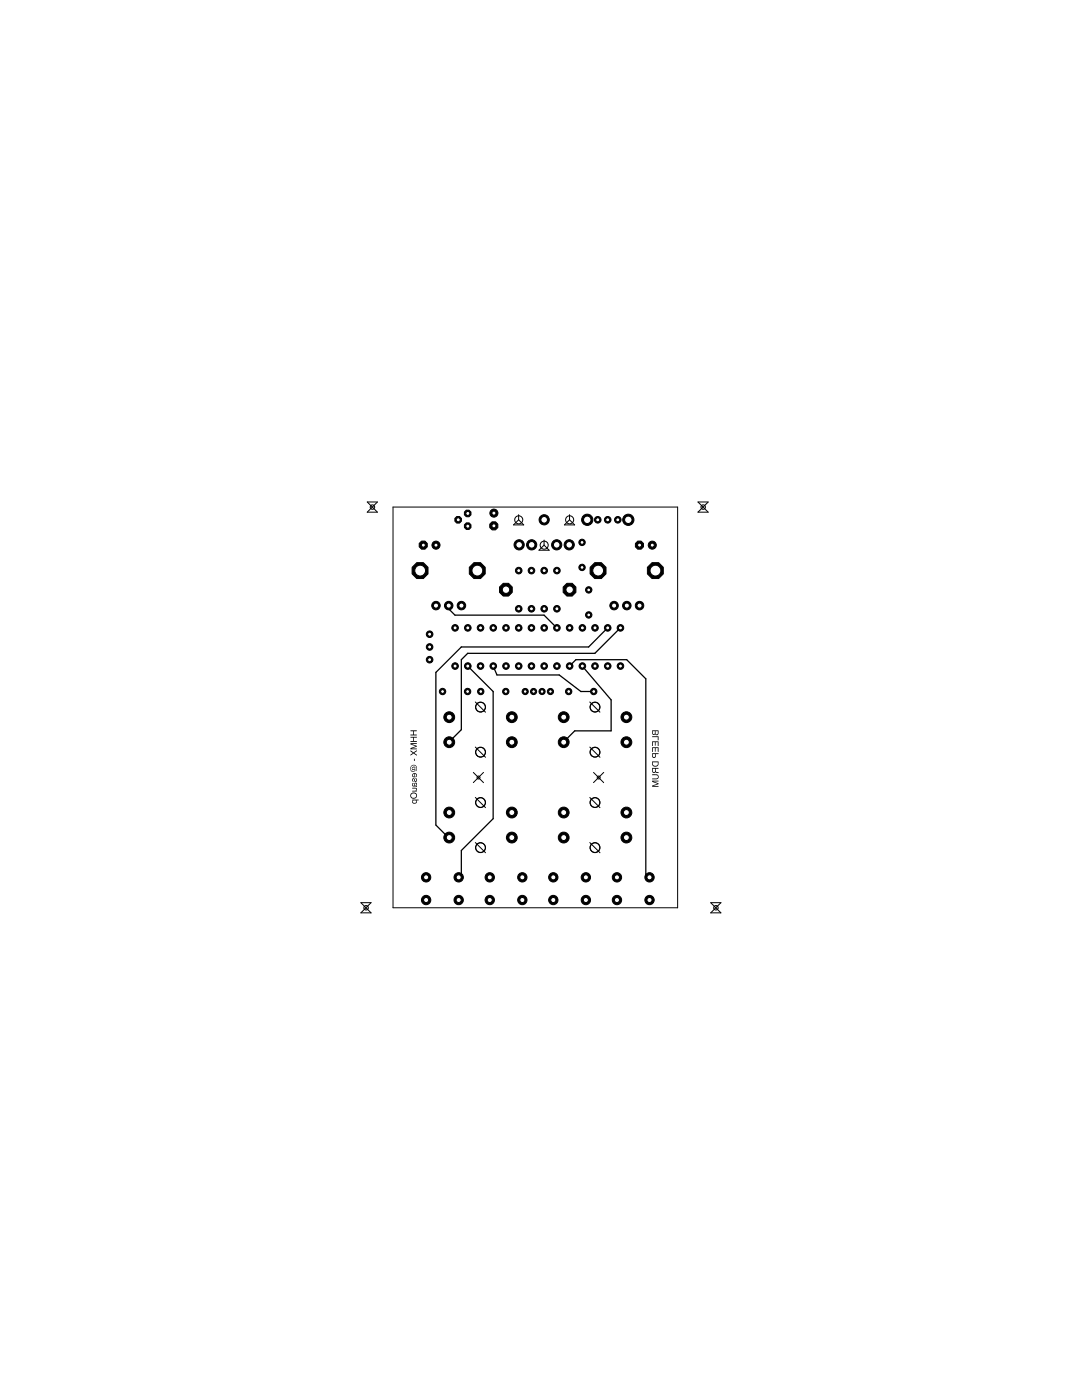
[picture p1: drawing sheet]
<svg xmlns="http://www.w3.org/2000/svg" width="216mm" height="279mm" viewBox="0 0 216 279" stroke-linecap="round" stroke-linejoin="round" font-family="sans-serif">
<g fill="#000">
<path d="M81.9 145.8v.1h.5v.7h-.5v.2h1.3v-.2h-.6v-.7h.6v-.1zM81.9 147v.2h.5v.7h-.5v.2h1.3v-.2h-.6v-.7h.6v-.2zM81.9 148.3v.3l1.1 .3-1.1 .4v.2h1.3v-.1h-1.1l1.1-.4v-.2l-1.1-.3h1.1v-.2zM81.9 149.7v.3l.5 .3-.5 .3v.2l.6-.4 .7 .4v-.2l-.5-.3 .5-.4v-.2l-.7 .5zM82.6 151.4v.5h.2v-.5zM82.3 153.3l.4-.1a.26 .26 0 0 1-.1 .3 .26 .26 0 0 1-.3-.1zM82.1 152.8a.62 .62 0 0 0-.2 .9 .62 .62 0 0 0 .9 .1l.1-.2-.2-.1a.26 .26 0 0 0 .2-.3 .26 .26 0 0 0-.3-.2l-.4 .2 .1 .4-.1 .1 .6-.1a.41 .41 0 0 1-.6 .3 .41 .41 0 0 1-.2-.5 .61 .61 0 0 1 .8-.6 .61 .61 0 0 1 .1 1.1 .68 .68 0 0 0 .2-1 .68 .68 0 0 0-1-.1zM82.4 154.4a.43 .43 0 0 0-.1 .5 .43 .43 0 0 0 .5 .3v-.7a.27 .27 0 0 1 .3 .2 .27 .27 0 0 1-.2 .3v.1h.1a.47 .47 0 0 0 .1-.7 .47 .47 0 0 0-.7 0zM82.4 154.6l.2-.1v.5l-.2-.1zM82.3 155.4v.4l.1 .2 .1-.1-.1-.3 .2-.1a.38 .38 0 0 0 .2 .5 .38 .38 0 0 0 .5-.2 .38 .38 0 0 0-.3-.5h-.1v.1a.23 .23 0 0 1 .2 .3 .23 .23 0 0 1-.2 .2l-.1-.1a.39 .39 0 0 0-.1-.3 .39 .39 0 0 0-.4-.1zM82.9 156.4a.22 .22 0 0 1 .1 .3 .22 .22 0 0 1-.3 0zM82.3 156.3l-.1 .4 .2 .2 .8 .2-.1-.3a.31 .31 0 0 0 0-.5 .31 .31 0 0 0-.5 .2v.3a.21 .21 0 0 1-.3-.2 .21 .21 0 0 1 .2-.2v-.2zM82.2 157.2v.2h.7l.2 .2-.2 .2h-.7v.2h1v-.2h-.2a.32 .32 0 0 0 .2-.3 .32 .32 0 0 0-.3-.3zM81.9 158.8a.66 .66 0 0 0 1.3 0 .66 .66 0 0 0-1.3 0zM82 158.8a.5 .5 0 0 1 1 0 .5 .5 0 0 1-1 0zM82.4 159.8a.3 .3 0 0 1 .5 0 .3 .3 0 0 1-.2 .4l-.3-.1zM82.3 159.6l.1 .1a.42 .42 0 0 0 .3 .7 .42 .42 0 0 0 .4-.7h.4v-.1z" fill-rule="evenodd"/>
<path d="M130.3 145.9h.4v.3a.21 .21 0 0 1-.2 .3 .21 .21 0 0 1-.2-.3zM130.8 145.9h.5l-.1 .6-.4-.1zM130.1 145.8l.2 .8 .3 .1 .1-.2 .3 .2 .4-.2v-.7zM130.1 146.9v.2h1.2v.7h.1v-.9zM130.1 147.9v1h.2v-.8h.4v.7h.1v-.7h.5v.8h.1v-1zM130.1 149.1v1h.2v-.8h.4v.7h.1v-.7h.5v.8h.1v-1zM130.1 150.3v.6a.37 .37 0 0 0 .4 .4 .37 .37 0 0 0 .4-.4v-.4h.5v-.2zM130.3 150.5h.4v.3a.22 .22 0 0 1-.2 .3 .22 .22 0 0 1-.2-.3zM130.3 152.1h1v.4a.51 .51 0 0 1-.6 .3 .51 .51 0 0 1-.4-.4zM130.1 152v.5a.64 .64 0 0 0 .7 .5 .64 .64 0 0 0 .6-.5v-.5zM130.3 153.4h.4v.4a.22 .22 0 0 1-.2 .3 .22 .22 0 0 1-.2-.3zM130.1 153.3v.5a.35 .35 0 0 0 .3 .4 .35 .35 0 0 0 .4-.1l.6 .2v-.2l-.5-.1v-.2v-.4h.5v-.1zM130.1 154.5v.2h.8a.33 .33 0 0 1 .4 .3 .33 .33 0 0 1-.4 .4h-.8v.1h.7a.51 .51 0 0 0 .6-.5 .51 .51 0 0 0-.6-.5zM130.1 155.8v.2l1.1 .4-1.1 .4v.2h1.3v-.1h-1.1l1.1-.4v-.2l-1.1-.3h1.1v-.2z" fill-rule="evenodd"/>
</g>
<path d="M89.5 120.9v.6l1.3 1.3h17.8l2.5 2.5M93.3 132.9l5.1 5.1v25.4l-6.3 6.3v5.1l-.6 .3M98.4 132.9l.8 1.8h12.4l4.3 3.3h2.8M113.6 132.9l1.3-1.2h10.2l3.8 3.8v39.3l.7 .3M116.2 132.9l5.7 6.8v6.2h-7.2l-2.2 2.2M121.2 125.3l-3.7 3.8h-25.4l-5.1 5.1v30.5l2.5 2.5h.1M123.8 125.3l-5.1 5.1h-25.4l-1.2 1.3v13.9l-2.6 2.6 .1-.1" fill="none" stroke="#000" stroke-width=".25"/>
<circle cx="108.6" cy="103.7" r="1.02" fill="#000" stroke="#000" stroke-width=".2"/>
<circle cx="108.6" cy="103.7" r=".66" fill="#fff" stroke="#000" stroke-width=".2"/>
<circle cx="103.6" cy="108.7" r="1.02" fill="#000" stroke="#000" stroke-width=".2"/>
<circle cx="103.6" cy="108.7" r=".66" fill="#fff" stroke="#000" stroke-width=".2"/>
<circle cx="106.1" cy="108.7" r="1.02" fill="#000" stroke="#000" stroke-width=".2"/>
<circle cx="106.1" cy="108.7" r=".66" fill="#fff" stroke="#000" stroke-width=".2"/>
<circle cx="113.6" cy="108.7" r="1.02" fill="#000" stroke="#000" stroke-width=".2"/>
<circle cx="113.6" cy="108.7" r=".66" fill="#fff" stroke="#000" stroke-width=".2"/>
<circle cx="111.1" cy="108.7" r="1.02" fill="#000" stroke="#000" stroke-width=".2"/>
<circle cx="111.1" cy="108.7" r=".66" fill="#fff" stroke="#000" stroke-width=".2"/>
<circle cx="93.3" cy="102.5" r=".71" fill="#000" stroke="#000" stroke-width=".2"/>
<circle cx="93.3" cy="102.5" r=".4" fill="#fff" stroke="#000" stroke-width=".2"/>
<circle cx="91.4" cy="103.7" r=".71" fill="#000" stroke="#000" stroke-width=".2"/>
<circle cx="91.4" cy="103.7" r=".4" fill="#fff" stroke="#000" stroke-width=".2"/>
<circle cx="93.3" cy="105" r=".71" fill="#000" stroke="#000" stroke-width=".2"/>
<circle cx="93.3" cy="105" r=".4" fill="#fff" stroke="#000" stroke-width=".2"/>
<circle cx="123.8" cy="132.9" r=".66" fill="#000" stroke="#000" stroke-width=".2"/>
<circle cx="123.8" cy="132.9" r=".4" fill="#fff" stroke="#000" stroke-width=".2"/>
<circle cx="121.3" cy="132.9" r=".66" fill="#000" stroke="#000" stroke-width=".2"/>
<circle cx="121.3" cy="132.9" r=".4" fill="#fff" stroke="#000" stroke-width=".2"/>
<circle cx="118.7" cy="132.9" r=".66" fill="#000" stroke="#000" stroke-width=".2"/>
<circle cx="118.7" cy="132.9" r=".4" fill="#fff" stroke="#000" stroke-width=".2"/>
<circle cx="116.2" cy="132.9" r=".66" fill="#000" stroke="#000" stroke-width=".2"/>
<circle cx="116.2" cy="132.9" r=".4" fill="#fff" stroke="#000" stroke-width=".2"/>
<circle cx="113.7" cy="132.9" r=".66" fill="#000" stroke="#000" stroke-width=".2"/>
<circle cx="113.7" cy="132.9" r=".4" fill="#fff" stroke="#000" stroke-width=".2"/>
<circle cx="111.1" cy="132.9" r=".66" fill="#000" stroke="#000" stroke-width=".2"/>
<circle cx="111.1" cy="132.9" r=".4" fill="#fff" stroke="#000" stroke-width=".2"/>
<circle cx="108.6" cy="132.9" r=".66" fill="#000" stroke="#000" stroke-width=".2"/>
<circle cx="108.6" cy="132.9" r=".4" fill="#fff" stroke="#000" stroke-width=".2"/>
<circle cx="106" cy="132.9" r=".66" fill="#000" stroke="#000" stroke-width=".2"/>
<circle cx="106" cy="132.9" r=".4" fill="#fff" stroke="#000" stroke-width=".2"/>
<circle cx="103.5" cy="132.9" r=".66" fill="#000" stroke="#000" stroke-width=".2"/>
<circle cx="103.5" cy="132.9" r=".4" fill="#fff" stroke="#000" stroke-width=".2"/>
<circle cx="101" cy="132.9" r=".66" fill="#000" stroke="#000" stroke-width=".2"/>
<circle cx="101" cy="132.9" r=".4" fill="#fff" stroke="#000" stroke-width=".2"/>
<circle cx="98.4" cy="132.9" r=".66" fill="#000" stroke="#000" stroke-width=".2"/>
<circle cx="98.4" cy="132.9" r=".4" fill="#fff" stroke="#000" stroke-width=".2"/>
<circle cx="95.9" cy="132.9" r=".66" fill="#000" stroke="#000" stroke-width=".2"/>
<circle cx="95.9" cy="132.9" r=".4" fill="#fff" stroke="#000" stroke-width=".2"/>
<circle cx="93.3" cy="132.9" r=".66" fill="#000" stroke="#000" stroke-width=".2"/>
<circle cx="93.3" cy="132.9" r=".4" fill="#fff" stroke="#000" stroke-width=".2"/>
<circle cx="90.8" cy="132.9" r=".66" fill="#000" stroke="#000" stroke-width=".2"/>
<circle cx="90.8" cy="132.9" r=".4" fill="#fff" stroke="#000" stroke-width=".2"/>
<circle cx="90.8" cy="125.3" r=".66" fill="#000" stroke="#000" stroke-width=".2"/>
<circle cx="90.8" cy="125.3" r=".4" fill="#fff" stroke="#000" stroke-width=".2"/>
<circle cx="93.3" cy="125.3" r=".66" fill="#000" stroke="#000" stroke-width=".2"/>
<circle cx="93.3" cy="125.3" r=".4" fill="#fff" stroke="#000" stroke-width=".2"/>
<circle cx="95.9" cy="125.3" r=".66" fill="#000" stroke="#000" stroke-width=".2"/>
<circle cx="95.9" cy="125.3" r=".4" fill="#fff" stroke="#000" stroke-width=".2"/>
<circle cx="98.4" cy="125.3" r=".66" fill="#000" stroke="#000" stroke-width=".2"/>
<circle cx="98.4" cy="125.3" r=".4" fill="#fff" stroke="#000" stroke-width=".2"/>
<circle cx="101" cy="125.3" r=".66" fill="#000" stroke="#000" stroke-width=".2"/>
<circle cx="101" cy="125.3" r=".4" fill="#fff" stroke="#000" stroke-width=".2"/>
<circle cx="103.5" cy="125.3" r=".66" fill="#000" stroke="#000" stroke-width=".2"/>
<circle cx="103.5" cy="125.3" r=".4" fill="#fff" stroke="#000" stroke-width=".2"/>
<circle cx="106" cy="125.3" r=".66" fill="#000" stroke="#000" stroke-width=".2"/>
<circle cx="106" cy="125.3" r=".4" fill="#fff" stroke="#000" stroke-width=".2"/>
<circle cx="108.6" cy="125.3" r=".66" fill="#000" stroke="#000" stroke-width=".2"/>
<circle cx="108.6" cy="125.3" r=".4" fill="#fff" stroke="#000" stroke-width=".2"/>
<circle cx="111.1" cy="125.3" r=".66" fill="#000" stroke="#000" stroke-width=".2"/>
<circle cx="111.1" cy="125.3" r=".4" fill="#fff" stroke="#000" stroke-width=".2"/>
<circle cx="113.7" cy="125.3" r=".66" fill="#000" stroke="#000" stroke-width=".2"/>
<circle cx="113.7" cy="125.3" r=".4" fill="#fff" stroke="#000" stroke-width=".2"/>
<circle cx="116.2" cy="125.3" r=".66" fill="#000" stroke="#000" stroke-width=".2"/>
<circle cx="116.2" cy="125.3" r=".4" fill="#fff" stroke="#000" stroke-width=".2"/>
<circle cx="118.7" cy="125.3" r=".66" fill="#000" stroke="#000" stroke-width=".2"/>
<circle cx="118.7" cy="125.3" r=".4" fill="#fff" stroke="#000" stroke-width=".2"/>
<circle cx="121.3" cy="125.3" r=".66" fill="#000" stroke="#000" stroke-width=".2"/>
<circle cx="121.3" cy="125.3" r=".4" fill="#fff" stroke="#000" stroke-width=".2"/>
<circle cx="123.8" cy="125.3" r=".66" fill="#000" stroke="#000" stroke-width=".2"/>
<circle cx="123.8" cy="125.3" r=".4" fill="#fff" stroke="#000" stroke-width=".2"/>
<circle cx="130.8" cy="113.9" r="1.72" fill="#000" stroke="#000" stroke-width=".2"/>
<circle cx="130.8" cy="113.9" r="1.08" fill="#fff" stroke="#000" stroke-width=".2"/>
<circle cx="119.3" cy="113.9" r="1.72" fill="#000" stroke="#000" stroke-width=".2"/>
<circle cx="119.4" cy="113.9" r="1.08" fill="#fff" stroke="#000" stroke-width=".2"/>
<circle cx="125.1" cy="120.9" r=".85" fill="#000" stroke="#000" stroke-width=".2"/>
<circle cx="125.1" cy="120.9" r=".51" fill="#fff" stroke="#000" stroke-width=".2"/>
<circle cx="122.5" cy="120.9" r=".85" fill="#000" stroke="#000" stroke-width=".2"/>
<circle cx="122.5" cy="120.9" r=".51" fill="#fff" stroke="#000" stroke-width=".2"/>
<circle cx="127.6" cy="120.9" r=".85" fill="#000" stroke="#000" stroke-width=".2"/>
<circle cx="127.6" cy="120.9" r=".51" fill="#fff" stroke="#000" stroke-width=".2"/>
<circle cx="95.2" cy="113.9" r="1.72" fill="#000" stroke="#000" stroke-width=".2"/>
<circle cx="95.2" cy="113.9" r="1.08" fill="#fff" stroke="#000" stroke-width=".2"/>
<circle cx="83.8" cy="113.9" r="1.72" fill="#000" stroke="#000" stroke-width=".2"/>
<circle cx="83.8" cy="113.9" r="1.08" fill="#fff" stroke="#000" stroke-width=".2"/>
<circle cx="89.5" cy="120.9" r=".85" fill="#000" stroke="#000" stroke-width=".2"/>
<circle cx="89.5" cy="120.9" r=".51" fill="#fff" stroke="#000" stroke-width=".2"/>
<circle cx="87" cy="120.9" r=".85" fill="#000" stroke="#000" stroke-width=".2"/>
<circle cx="87" cy="120.9" r=".51" fill="#fff" stroke="#000" stroke-width=".2"/>
<circle cx="92.1" cy="120.9" r=".85" fill="#000" stroke="#000" stroke-width=".2"/>
<circle cx="92.1" cy="120.9" r=".51" fill="#fff" stroke="#000" stroke-width=".2"/>
<circle cx="95.9" cy="138" r=".64" fill="#000" stroke="#000" stroke-width=".2"/>
<circle cx="95.9" cy="138" r=".38" fill="#fff" stroke="#000" stroke-width=".2"/>
<circle cx="100.9" cy="138" r=".64" fill="#000" stroke="#000" stroke-width=".2"/>
<circle cx="100.9" cy="138" r=".38" fill="#fff" stroke="#000" stroke-width=".2"/>
<circle cx="88.3" cy="138" r=".64" fill="#000" stroke="#000" stroke-width=".2"/>
<circle cx="88.3" cy="138" r=".38" fill="#fff" stroke="#000" stroke-width=".2"/>
<circle cx="93.3" cy="138" r=".64" fill="#000" stroke="#000" stroke-width=".2"/>
<circle cx="93.3" cy="138" r=".38" fill="#fff" stroke="#000" stroke-width=".2"/>
<circle cx="108.2" cy="138" r=".61" fill="#000" stroke="#000" stroke-width=".2"/>
<circle cx="108.2" cy="138" r=".36" fill="#fff" stroke="#000" stroke-width=".2"/>
<circle cx="106.5" cy="138" r=".61" fill="#000" stroke="#000" stroke-width=".2"/>
<circle cx="106.5" cy="138" r=".36" fill="#fff" stroke="#000" stroke-width=".2"/>
<circle cx="104.8" cy="138" r=".61" fill="#000" stroke="#000" stroke-width=".2"/>
<circle cx="104.8" cy="138" r=".36" fill="#fff" stroke="#000" stroke-width=".2"/>
<circle cx="109.8" cy="138" r=".61" fill="#000" stroke="#000" stroke-width=".2"/>
<circle cx="109.8" cy="138" r=".36" fill="#fff" stroke="#000" stroke-width=".2"/>
<circle cx="118.5" cy="138" r=".64" fill="#000" stroke="#000" stroke-width=".2"/>
<circle cx="118.5" cy="138" r=".38" fill="#fff" stroke="#000" stroke-width=".2"/>
<circle cx="113.5" cy="138" r=".64" fill="#000" stroke="#000" stroke-width=".2"/>
<circle cx="113.5" cy="138" r=".38" fill="#fff" stroke="#000" stroke-width=".2"/>
<circle cx="111.1" cy="121.5" r=".66" fill="#000" stroke="#000" stroke-width=".2"/>
<circle cx="111.1" cy="121.5" r=".4" fill="#fff" stroke="#000" stroke-width=".2"/>
<circle cx="108.6" cy="121.5" r=".66" fill="#000" stroke="#000" stroke-width=".2"/>
<circle cx="108.6" cy="121.5" r=".4" fill="#fff" stroke="#000" stroke-width=".2"/>
<circle cx="108.6" cy="113.9" r=".66" fill="#000" stroke="#000" stroke-width=".2"/>
<circle cx="108.6" cy="113.9" r=".4" fill="#fff" stroke="#000" stroke-width=".2"/>
<circle cx="111.1" cy="113.9" r=".66" fill="#000" stroke="#000" stroke-width=".2"/>
<circle cx="111.1" cy="113.9" r=".4" fill="#fff" stroke="#000" stroke-width=".2"/>
<circle cx="106" cy="121.5" r=".66" fill="#000" stroke="#000" stroke-width=".2"/>
<circle cx="106" cy="121.5" r=".4" fill="#fff" stroke="#000" stroke-width=".2"/>
<circle cx="103.5" cy="121.5" r=".66" fill="#000" stroke="#000" stroke-width=".2"/>
<circle cx="103.5" cy="121.5" r=".4" fill="#fff" stroke="#000" stroke-width=".2"/>
<circle cx="106" cy="113.9" r=".66" fill="#000" stroke="#000" stroke-width=".2"/>
<circle cx="106" cy="113.9" r=".4" fill="#fff" stroke="#000" stroke-width=".2"/>
<circle cx="103.5" cy="113.9" r=".66" fill="#000" stroke="#000" stroke-width=".2"/>
<circle cx="103.5" cy="113.9" r=".4" fill="#fff" stroke="#000" stroke-width=".2"/>
<circle cx="85.7" cy="129.1" r=".66" fill="#000" stroke="#000" stroke-width=".2"/>
<circle cx="85.7" cy="129.1" r=".4" fill="#fff" stroke="#000" stroke-width=".2"/>
<circle cx="85.7" cy="126.6" r=".66" fill="#000" stroke="#000" stroke-width=".2"/>
<circle cx="85.7" cy="126.6" r=".4" fill="#fff" stroke="#000" stroke-width=".2"/>
<circle cx="85.7" cy="131.7" r=".66" fill="#000" stroke="#000" stroke-width=".2"/>
<circle cx="85.7" cy="131.7" r=".4" fill="#fff" stroke="#000" stroke-width=".2"/>
<circle cx="116.9" cy="175.1" r=".93" fill="#000" stroke="#000" stroke-width=".2"/>
<circle cx="116.9" cy="175.1" r=".51" fill="#fff" stroke="#000" stroke-width=".2"/>
<circle cx="110.4" cy="175.1" r=".93" fill="#000" stroke="#000" stroke-width=".2"/>
<circle cx="110.4" cy="175.1" r=".51" fill="#fff" stroke="#000" stroke-width=".2"/>
<circle cx="116.9" cy="179.6" r=".93" fill="#000" stroke="#000" stroke-width=".2"/>
<circle cx="116.9" cy="179.6" r=".51" fill="#fff" stroke="#000" stroke-width=".2"/>
<circle cx="110.4" cy="179.6" r=".93" fill="#000" stroke="#000" stroke-width=".2"/>
<circle cx="110.4" cy="179.6" r=".51" fill="#fff" stroke="#000" stroke-width=".2"/>
<circle cx="125" cy="143.1" r="1.08" fill="#000" stroke="#000" stroke-width=".2"/>
<circle cx="125" cy="143.1" r=".59" fill="#fff" stroke="#000" stroke-width=".2"/>
<circle cx="125" cy="148.1" r="1.08" fill="#000" stroke="#000" stroke-width=".2"/>
<circle cx="125" cy="148.1" r=".59" fill="#fff" stroke="#000" stroke-width=".2"/>
<circle cx="112.5" cy="148.1" r="1.08" fill="#000" stroke="#000" stroke-width=".2"/>
<circle cx="112.5" cy="148.1" r=".59" fill="#fff" stroke="#000" stroke-width=".2"/>
<circle cx="112.5" cy="143.1" r="1.08" fill="#000" stroke="#000" stroke-width=".2"/>
<circle cx="112.5" cy="143.1" r=".59" fill="#fff" stroke="#000" stroke-width=".2"/>
<circle cx="91.5" cy="175.1" r=".93" fill="#000" stroke="#000" stroke-width=".2"/>
<circle cx="91.5" cy="175.1" r=".51" fill="#fff" stroke="#000" stroke-width=".2"/>
<circle cx="85" cy="175.1" r=".93" fill="#000" stroke="#000" stroke-width=".2"/>
<circle cx="85" cy="175.1" r=".51" fill="#fff" stroke="#000" stroke-width=".2"/>
<circle cx="91.5" cy="179.6" r=".93" fill="#000" stroke="#000" stroke-width=".2"/>
<circle cx="91.5" cy="179.6" r=".51" fill="#fff" stroke="#000" stroke-width=".2"/>
<circle cx="85" cy="179.6" r=".93" fill="#000" stroke="#000" stroke-width=".2"/>
<circle cx="85" cy="179.6" r=".51" fill="#fff" stroke="#000" stroke-width=".2"/>
<circle cx="104.2" cy="175.1" r=".93" fill="#000" stroke="#000" stroke-width=".2"/>
<circle cx="104.2" cy="175.1" r=".51" fill="#fff" stroke="#000" stroke-width=".2"/>
<circle cx="97.7" cy="175.1" r=".93" fill="#000" stroke="#000" stroke-width=".2"/>
<circle cx="97.7" cy="175.1" r=".51" fill="#fff" stroke="#000" stroke-width=".2"/>
<circle cx="104.2" cy="179.6" r=".93" fill="#000" stroke="#000" stroke-width=".2"/>
<circle cx="104.2" cy="179.6" r=".51" fill="#fff" stroke="#000" stroke-width=".2"/>
<circle cx="97.7" cy="179.6" r=".93" fill="#000" stroke="#000" stroke-width=".2"/>
<circle cx="97.7" cy="179.6" r=".51" fill="#fff" stroke="#000" stroke-width=".2"/>
<circle cx="102.1" cy="143.1" r="1.08" fill="#000" stroke="#000" stroke-width=".2"/>
<circle cx="102.1" cy="143.1" r=".59" fill="#fff" stroke="#000" stroke-width=".2"/>
<circle cx="102.1" cy="148.1" r="1.08" fill="#000" stroke="#000" stroke-width=".2"/>
<circle cx="102.1" cy="148.1" r=".59" fill="#fff" stroke="#000" stroke-width=".2"/>
<circle cx="89.6" cy="148.1" r="1.08" fill="#000" stroke="#000" stroke-width=".2"/>
<circle cx="89.6" cy="148.1" r=".59" fill="#fff" stroke="#000" stroke-width=".2"/>
<circle cx="89.6" cy="143.1" r="1.08" fill="#000" stroke="#000" stroke-width=".2"/>
<circle cx="89.6" cy="143.1" r=".59" fill="#fff" stroke="#000" stroke-width=".2"/>
<circle cx="102.1" cy="162.2" r="1.08" fill="#000" stroke="#000" stroke-width=".2"/>
<circle cx="102.1" cy="162.2" r=".59" fill="#fff" stroke="#000" stroke-width=".2"/>
<circle cx="102.1" cy="167.2" r="1.08" fill="#000" stroke="#000" stroke-width=".2"/>
<circle cx="102.1" cy="167.2" r=".59" fill="#fff" stroke="#000" stroke-width=".2"/>
<circle cx="89.6" cy="167.2" r="1.08" fill="#000" stroke="#000" stroke-width=".2"/>
<circle cx="89.6" cy="167.2" r=".59" fill="#fff" stroke="#000" stroke-width=".2"/>
<circle cx="89.6" cy="162.2" r="1.08" fill="#000" stroke="#000" stroke-width=".2"/>
<circle cx="89.6" cy="162.2" r=".59" fill="#fff" stroke="#000" stroke-width=".2"/>
<circle cx="125" cy="162.2" r="1.08" fill="#000" stroke="#000" stroke-width=".2"/>
<circle cx="125" cy="162.2" r=".59" fill="#fff" stroke="#000" stroke-width=".2"/>
<circle cx="125" cy="167.2" r="1.08" fill="#000" stroke="#000" stroke-width=".2"/>
<circle cx="125" cy="167.2" r=".59" fill="#fff" stroke="#000" stroke-width=".2"/>
<circle cx="112.5" cy="167.2" r="1.08" fill="#000" stroke="#000" stroke-width=".2"/>
<circle cx="112.5" cy="167.2" r=".59" fill="#fff" stroke="#000" stroke-width=".2"/>
<circle cx="112.5" cy="162.2" r="1.08" fill="#000" stroke="#000" stroke-width=".2"/>
<circle cx="112.5" cy="162.2" r=".59" fill="#fff" stroke="#000" stroke-width=".2"/>
<circle cx="129.6" cy="175.1" r=".93" fill="#000" stroke="#000" stroke-width=".2"/>
<circle cx="129.6" cy="175.1" r=".51" fill="#fff" stroke="#000" stroke-width=".2"/>
<circle cx="123.1" cy="175.1" r=".93" fill="#000" stroke="#000" stroke-width=".2"/>
<circle cx="123.1" cy="175.1" r=".51" fill="#fff" stroke="#000" stroke-width=".2"/>
<circle cx="129.6" cy="179.6" r=".93" fill="#000" stroke="#000" stroke-width=".2"/>
<circle cx="129.6" cy="179.6" r=".51" fill="#fff" stroke="#000" stroke-width=".2"/>
<circle cx="123.1" cy="179.6" r=".93" fill="#000" stroke="#000" stroke-width=".2"/>
<circle cx="123.1" cy="179.6" r=".51" fill="#fff" stroke="#000" stroke-width=".2"/>
<circle cx="84.5" cy="108.8" r=".87" fill="#000" stroke="#000" stroke-width=".2"/>
<circle cx="84.5" cy="108.8" r=".4" fill="#fff" stroke="#000" stroke-width=".2"/>
<circle cx="87" cy="108.8" r=".8" fill="#000" stroke="#000" stroke-width=".2"/>
<circle cx="87" cy="108.8" r=".4" fill="#fff" stroke="#000" stroke-width=".2"/>
<circle cx="121.3" cy="103.7" r=".66" fill="#000" stroke="#000" stroke-width=".2"/>
<circle cx="121.3" cy="103.7" r=".4" fill="#fff" stroke="#000" stroke-width=".2"/>
<circle cx="119.3" cy="103.7" r=".66" fill="#000" stroke="#000" stroke-width=".2"/>
<circle cx="119.3" cy="103.7" r=".4" fill="#fff" stroke="#000" stroke-width=".2"/>
<circle cx="123.3" cy="103.7" r=".66" fill="#000" stroke="#000" stroke-width=".2"/>
<circle cx="123.3" cy="103.7" r=".4" fill="#fff" stroke="#000" stroke-width=".2"/>
<circle cx="117.2" cy="103.7" r="1.12" fill="#000" stroke="#000" stroke-width=".2"/>
<circle cx="117.2" cy="103.7" r=".74" fill="#fff" stroke="#000" stroke-width=".2"/>
<circle cx="125.4" cy="103.7" r="1.12" fill="#000" stroke="#000" stroke-width=".2"/>
<circle cx="125.4" cy="103.7" r=".74" fill="#fff" stroke="#000" stroke-width=".2"/>
<circle cx="127.6" cy="108.8" r=".87" fill="#000" stroke="#000" stroke-width=".2"/>
<circle cx="127.6" cy="108.8" r=".4" fill="#fff" stroke="#000" stroke-width=".2"/>
<circle cx="130.2" cy="108.8" r=".8" fill="#000" stroke="#000" stroke-width=".2"/>
<circle cx="130.2" cy="108.8" r=".4" fill="#fff" stroke="#000" stroke-width=".2"/>
<circle cx="113.6" cy="117.7" r="1.38" fill="#000" stroke="#000" stroke-width=".2"/>
<circle cx="113.7" cy="117.7" r=".74" fill="#fff" stroke="#000" stroke-width=".2"/>
<circle cx="100.9" cy="117.7" r="1.38" fill="#000" stroke="#000" stroke-width=".2"/>
<circle cx="101" cy="117.7" r=".74" fill="#fff" stroke="#000" stroke-width=".2"/>
<circle cx="98.5" cy="104.9" r=".87" fill="#000" stroke="#000" stroke-width=".2"/>
<circle cx="98.6" cy="104.9" r=".4" fill="#fff" stroke="#000" stroke-width=".2"/>
<circle cx="98.6" cy="102.4" r=".8" fill="#000" stroke="#000" stroke-width=".2"/>
<circle cx="98.6" cy="102.4" r=".4" fill="#fff" stroke="#000" stroke-width=".2"/>
<circle cx="116.1" cy="108.2" r=".64" fill="#000" stroke="#000" stroke-width=".2"/>
<circle cx="116.1" cy="108.2" r=".38" fill="#fff" stroke="#000" stroke-width=".2"/>
<circle cx="116.1" cy="113.2" r=".64" fill="#000" stroke="#000" stroke-width=".2"/>
<circle cx="116.1" cy="113.2" r=".38" fill="#fff" stroke="#000" stroke-width=".2"/>
<circle cx="117.5" cy="122.7" r=".64" fill="#000" stroke="#000" stroke-width=".2"/>
<circle cx="117.5" cy="122.7" r=".38" fill="#fff" stroke="#000" stroke-width=".2"/>
<circle cx="117.5" cy="117.7" r=".64" fill="#000" stroke="#000" stroke-width=".2"/>
<circle cx="117.5" cy="117.7" r=".38" fill="#fff" stroke="#000" stroke-width=".2"/>
<g fill="none" stroke="#000" stroke-width=".2">
<path d="M73.3 100.2h2l-2 2h2zM78.4 101.2h56.8v80h-56.8zM103.5 102.7v1M103.5 103.7l1 1.1h-2zM108.6 108.8l1 1h-2.1zM108.6 107.8v1M112.6 104.8l1-1.1 1.1 1.1zM113.6 102.7v1M139.3 100.2l2 2h-2l2-2zM94.4 154.2l2.1 2M94.8 140.1l2.1 2M94.8 149.1l2.1 2"/>
<path d="M94.8 159.2l2.1 2M96.5 154.2l-2.1 2M117.7 140.1l2 2M117.7 149.1l2 2M117.7 159.2l2 2M118.4 154.2l2.1 2M120.5 154.2l-2.1 2M94.8 168.1l2.1 2.1M117.7 168.1l2 2.1M72 180.1h2l-2 2.1h2zM141.8 180.1l2 2.1h-2l2-2.1z"/>
<circle cx="74.3" cy="101.2" r=".44"/>
<circle cx="103.5" cy="103.7" r=".8"/>
<circle cx="108.6" cy="108.8" r=".8"/>
<circle cx="113.7" cy="103.7" r=".8"/>
<circle cx="140.3" cy="101.2" r=".44"/>
<circle cx="95.5" cy="155.2" r=".3"/>
<circle cx="95.9" cy="141.1" r=".99"/>
<circle cx="95.9" cy="150.1" r=".99"/>
<circle cx="95.9" cy="141.1" r=".95"/>
<circle cx="95.9" cy="150.1" r=".95"/>
<circle cx="118.7" cy="141.1" r=".99"/>
<circle cx="118.7" cy="150.1" r=".99"/>
<circle cx="118.7" cy="141.1" r=".95"/>
<circle cx="118.7" cy="150.1" r=".95"/>
<circle cx="119.5" cy="155.2" r=".3"/>
<circle cx="95.9" cy="169.2" r=".99"/>
<circle cx="95.9" cy="160.2" r=".99"/>
<circle cx="95.9" cy="160.2" r=".95"/>
<circle cx="95.9" cy="169.2" r=".95"/>
<circle cx="118.7" cy="160.2" r=".99"/>
<circle cx="118.7" cy="169.2" r=".99"/>
<circle cx="118.7" cy="160.2" r=".95"/>
<circle cx="118.7" cy="169.2" r=".95"/>
<circle cx="73" cy="181.2" r=".44"/>
<circle cx="142.9" cy="181.2" r=".44"/>
</g>
</svg>
